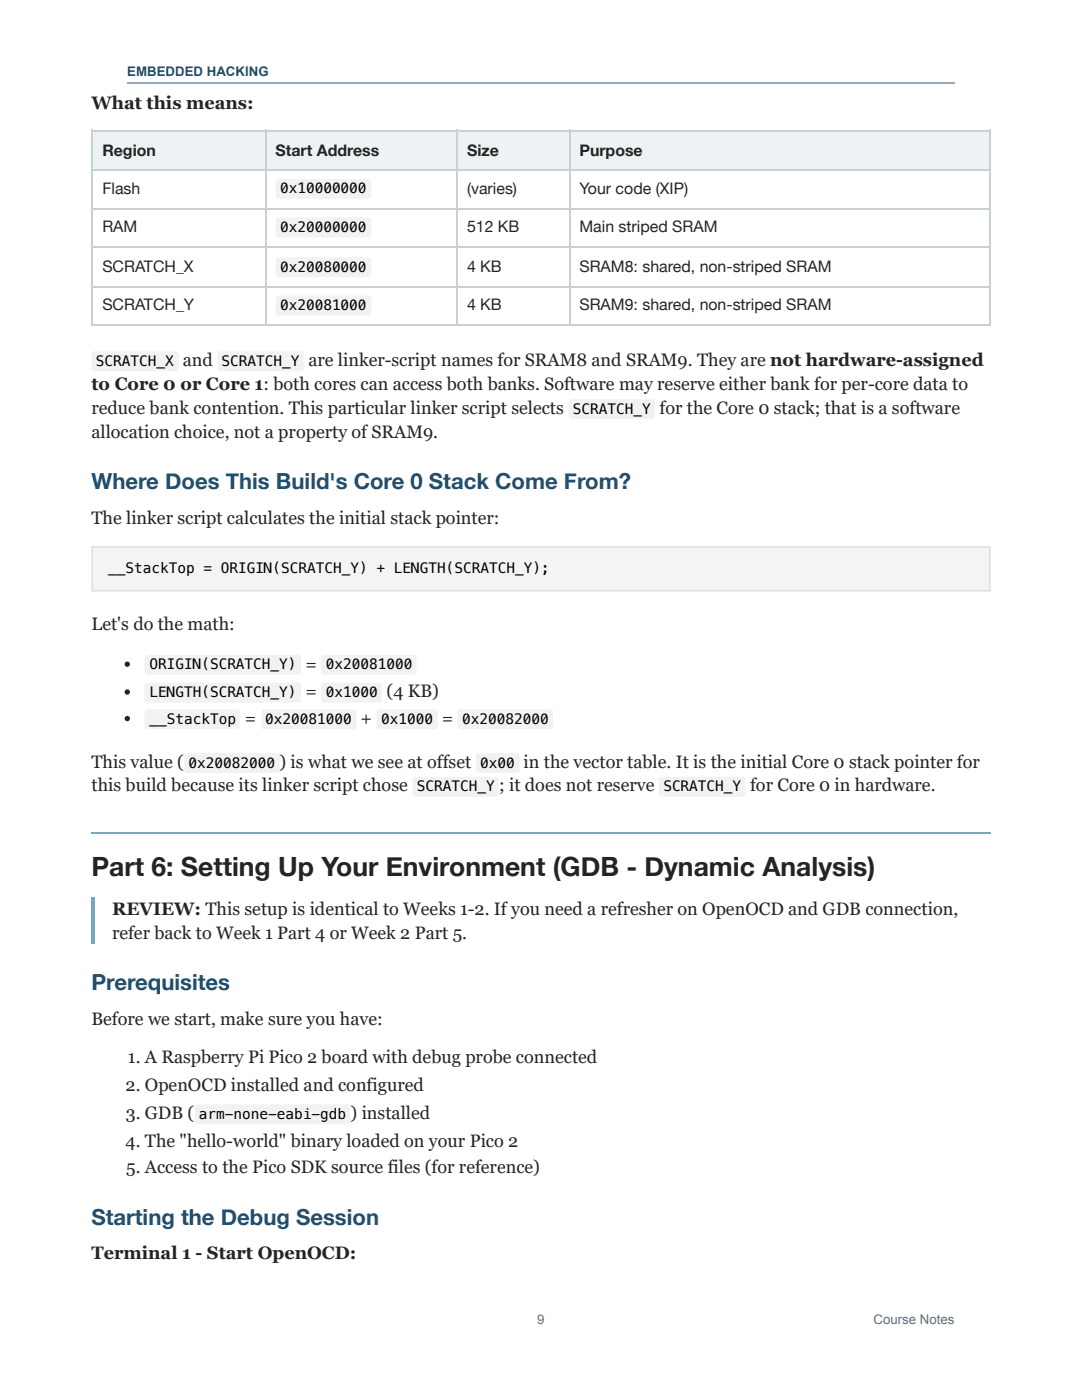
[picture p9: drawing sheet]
<svg xmlns="http://www.w3.org/2000/svg" width="216mm" height="279mm" viewBox="0 0 216 279" stroke-linecap="round" stroke-linejoin="round" font-family="sans-serif">
<defs><g id="words">
<text font-size="5.3" fill="#242424" x="18.3" y="174.9">Part 6: Setting Up Your Environment (GDB - Dynamic Analysis)</text>
<g font-size="4.4" fill="#1f506f">
<text x="18.3" y="97.6">Where Does This Build's Core 0 Stack Come From?</text>
<text x="18.3" y="197.6">Prerequisites</text>
<text x="18.3" y="244.5">Starting the Debug Session</text>
</g>
<g font-size="3.6" fill="#242424">
<text x="18.3" y="21.7">What this means:</text>
<text x="18.3" y="77.8">to Core 0 or Core 1: both cores can access both banks. Software may reserve either bank for per-core data to</text>
<text x="36.5" y="73">and</text>
<text x="61.5" y="73">are linker-script names for SRAM8 and SRAM9. They are not hardware-assigned</text>
<text x="18.3" y="82.5">reduce bank contention. This particular linker script selects</text>
<text x="131.6" y="82.5">for the Core 0 stack; that is a software</text>
<text x="18.3" y="87.3">allocation choice, not a property of SRAM9.</text>
<text x="18.3" y="104.5">The linker script calculates the initial stack pointer:</text>
<text x="18.3" y="125.7">Let's do the math:</text>
<text x="60.9" y="133.6">=</text>
<text x="60.9" y="139.2">=</text>
<text x="77.2" y="139.2">(4 KB)</text>
<text x="48.8" y="144.5">=</text>
<text x="72" y="144.5">+</text>
<text x="88.2" y="144.5">=</text>
<text x="18.3" y="153.2">This value (</text>
<text x="55.8" y="153.2">) is what we see at offset</text>
<text x="104.5" y="153.2">in the vector table. It is the initial Core 0 stack pointer for</text>
<text x="18.3" y="158">this build because its linker script chose</text>
<text x="99.6" y="158">; it does not reserve</text>
<text x="149.7" y="158">for Core 0 in hardware.</text>
<text x="22.3" y="182.6">REVIEW: This setup is identical to Weeks 1-2. If you need a refresher on OpenOCD and GDB connection,</text>
<text x="22.3" y="187.3">refer back to Week 1 Part 4 or Week 2 Part 5.</text>
<text x="18.3" y="204.5">Before we start, make sure you have:</text>
<text x="25.5" y="212.2">1. A Raspberry Pi Pico 2 board with debug probe connected</text>
<text x="25.1" y="217.8">2. OpenOCD installed and configured</text>
<text x="25.1" y="223.3">3. GDB (</text>
<text x="70" y="223.3">) installed</text>
<text x="25" y="228.9">4. The &quot;hello-world&quot; binary loaded on your Pico 2</text>
<text x="25.2" y="234.2">5. Access to the Pico SDK source files (for reference)</text>
<text x="18.3" y="251.4">Terminal 1 - Start OpenOCD:</text>
</g>
<g font-size="3.2" fill="#242424">
<text x="20.4" y="31.2">Region</text>
<text x="55" y="31.2">Start Address</text>
<text x="93.2" y="31.2">Size</text>
<text x="115.6" y="31.2">Purpose</text>
<text x="20.4" y="38.6">Flash</text>
<text x="93.2" y="38.6">(varies)</text>
<text x="115.6" y="38.6">Your code (XIP)</text>
<text x="20.4" y="46.3">RAM</text>
<text x="93.2" y="46.3">512 KB</text>
<text x="115.6" y="46.3">Main striped SRAM</text>
<text x="20.4" y="54.2">SCRATCH_X</text>
<text x="93.2" y="54.2">4 KB</text>
<text x="115.6" y="54.2">SRAM8: shared, non-striped SRAM</text>
<text x="20.4" y="61.9">SCRATCH_Y</text>
<text x="93.2" y="61.9">4 KB</text>
<text x="115.6" y="61.9">SRAM9: shared, non-striped SRAM</text>
</g>
<g font-size="2.9">
<text x="55.9" y="38.6">0x10000000</text>
<text x="55.9" y="46.3">0x20000000</text>
<text x="55.9" y="54.2">0x20080000</text>
<text x="55.9" y="61.9">0x20081000</text>
<text x="19.1" y="73">SCRATCH_X</text>
<text x="44.2" y="73">SCRATCH_Y</text>
<text x="114.3" y="82.5">SCRATCH_Y</text>
<text x="21.6" y="114.3">__StackTop = ORIGIN(SCRATCH_Y) + LENGTH(SCRATCH_Y);</text>
<text x="29.8" y="133.6">ORIGIN(SCRATCH_Y)</text>
<text x="65" y="133.6">0x20081000</text>
<text x="29.8" y="139.2">LENGTH(SCRATCH_Y)</text>
<text x="65" y="139.2">0x1000</text>
<text x="29.8" y="144.5">__StackTop</text>
<text x="52.9" y="144.5">0x20081000</text>
<text x="76" y="144.5">0x1000</text>
<text x="92.2" y="144.5">0x20082000</text>
<text x="37.6" y="153.2">0x20082000</text>
<text x="95.8" y="153.2">0x00</text>
<text x="83.1" y="157.9">SCRATCH_Y</text>
<text x="132.4" y="157.9">SCRATCH_Y</text>
<text x="39.7" y="223.3">arm-none-eabi-gdb</text>
</g>
<text font-size="2.6" fill="#1f506f" x="25.4" y="15.1">EMBEDDED HACKING</text>
<g font-size="2.6" fill="#5b6b7f">
<text x="107.2" y="264.3">9</text>
<text x="174.3" y="264.3">Course Notes</text>
</g>
</g></defs>
<g fill="#edf2f5">
<path d="M18.5 26.2h34.4v7.7h-34.4z"/>
<path d="M52.9 26.2h38.4v7.7h-38.4z"/>
<path d="M91.3 26.2h22.2v7.7h-22.2z"/>
<path d="M113.5 26.2h84.1v7.7h-84.1z"/>
</g>
<path d="M18.3 26.1h179.3M18.3 34h179.3M18.4 25.9v39.2M53 25.9v39.2M91.1 25.9v39.2M113.6 25.9v39.2M197.5 25.9v39.2M18.3 41.7h179.3M18.3 49.3h179.3M18.3 57.3h179.3M18.3 65h179.3" fill="none" stroke="#c9d0d5" stroke-width=".26"/>
<path d="M18.3 109h179.3v9h-179.3z" fill="#f4f4f4"/>
<path d="M18.4 109.1h179.1v8.8h-179.1z" fill="none" stroke="#ddd" stroke-width=".26"/>
<path d="M18.3 166.3h179.3" fill="none" stroke="#77a6c1" stroke-width=".26"/>
<path d="M18.3 179.1h.7v9.3h-.7z" fill="#77a6c1"/>
<g fill="#f2f2f2">
<path d="M55.2 35.9l.4-.2h18a.53 .53 0 0 1 .5 .5v3a.53 .53 0 0 1-.5 .5h-18a.53 .53 0 0 1-.6-.5v-3z"/>
<path d="M55.2 43.5l.4-.1h18a.53 .53 0 0 1 .5 .5v2.9a.53 .53 0 0 1-.5 .6h-18a.53 .53 0 0 1-.6-.6v-2.9z"/>
<path d="M55.2 51.5l.4-.2h18a.53 .53 0 0 1 .5 .6v2.9a.53 .53 0 0 1-.5 .5h-18a.53 .53 0 0 1-.6-.5v-2.9z"/>
<path d="M55.2 59.2l.4-.2h18a.53 .53 0 0 1 .5 .5v2.9a.53 .53 0 0 1-.5 .6h-18a.53 .53 0 0 1-.6-.6v-2.9z"/>
<path d="M18.4 70.3l.4-.2h16.4a.53 .53 0 0 1 .5 .5v3a.53 .53 0 0 1-.5 .5h-16.4a.53 .53 0 0 1-.5-.5v-3z"/>
<path d="M43.5 70.3l.4-.2h16.2a.53 .53 0 0 1 .5 .5v3a.53 .53 0 0 1-.5 .5h-16.2a.53 .53 0 0 1-.5-.5v-3z"/>
<path d="M113.7 79.8l.3-.2h16.2a.53 .53 0 0 1 .5 .6v2.9a.53 .53 0 0 1-.5 .5h-16.2a.53 .53 0 0 1-.5-.5v-2.9z"/>
</g>
<circle cx="25.4" cy="132.6" r=".53" fill="#242424"/>
<g fill="#f2f2f2">
<path d="M29 130.9l.4-.2h30.1a.53 .53 0 0 1 .6 .5v2.9a.53 .53 0 0 1-.6 .6h-30.1a.53 .53 0 0 1-.6-.6v-2.9z"/>
<path d="M64.2 130.9l.4-.2h17.9a.53 .53 0 0 1 .6 .5v2.9a.53 .53 0 0 1-.6 .6h-17.9a.53 .53 0 0 1-.6-.6v-2.9z"/>
</g>
<circle cx="25.4" cy="138.1" r=".53" fill="#242424"/>
<g fill="#f2f2f2">
<path d="M29 136.4l.4-.1h30.1a.53 .53 0 0 1 .6 .5v2.9a.53 .53 0 0 1-.6 .5h-30.1a.53 .53 0 0 1-.6-.5v-2.9z"/>
<path d="M64.2 136.4l.4-.1h11.1a.53 .53 0 0 1 .5 .5v2.9a.53 .53 0 0 1-.5 .5h-11.1a.53 .53 0 0 1-.6-.5v-2.9z"/>
</g>
<circle cx="25.4" cy="143.4" r=".53" fill="#242424"/>
<g fill="#f2f2f2">
<path d="M29 141.7l.4-.1h18a.53 .53 0 0 1 .5 .5v2.9a.53 .53 0 0 1-.5 .5h-18a.53 .53 0 0 1-.6-.5v-2.9z"/>
<path d="M52.3 141.7l.4-.1h17.9a.53 .53 0 0 1 .6 .5v2.9a.53 .53 0 0 1-.6 .5h-17.9a.53 .53 0 0 1-.6-.5v-2.9z"/>
<path d="M75.3 141.7l.4-.1h11.1a.53 .53 0 0 1 .5 .5v2.9a.53 .53 0 0 1-.5 .5h-11.1a.53 .53 0 0 1-.6-.5v-2.9z"/>
<path d="M91.4 141.7l.4-.1h18a.53 .53 0 0 1 .5 .5v2.9a.53 .53 0 0 1-.5 .5h-18a.53 .53 0 0 1-.5-.5v-2.9z"/>
<path d="M36.9 150.4l.4-.1h18a.53 .53 0 0 1 .5 .5v2.9a.53 .53 0 0 1-.5 .6h-18a.53 .53 0 0 1-.5-.6v-2.9z"/>
<path d="M95.1 150.4l.4-.1h7.7a.53 .53 0 0 1 .5 .5v2.9a.53 .53 0 0 1-.5 .6h-7.7a.53 .53 0 0 1-.5-.6v-2.9z"/>
<path d="M82.4 155.2l.4-.2h16.2a.53 .53 0 0 1 .5 .6v2.9a.53 .53 0 0 1-.5 .5h-16.2a.53 .53 0 0 1-.5-.5v-2.9z"/>
<path d="M131.7 155.2l.3-.2h16.2a.53 .53 0 0 1 .5 .6v2.9a.53 .53 0 0 1-.5 .5h-16.2a.53 .53 0 0 1-.5-.5v-2.9z"/>
<path d="M39 220.6l.4-.2h29.9a.53 .53 0 0 1 .5 .5v2.9a.53 .53 0 0 1-.5 .6h-29.9a.53 .53 0 0 1-.5-.6v-2.9z"/>
</g>
<path d="M25.4 16.5h165.1" fill="none" stroke="#9aa7b5" stroke-width=".26"/>
<use href="#words"/>
</svg>
